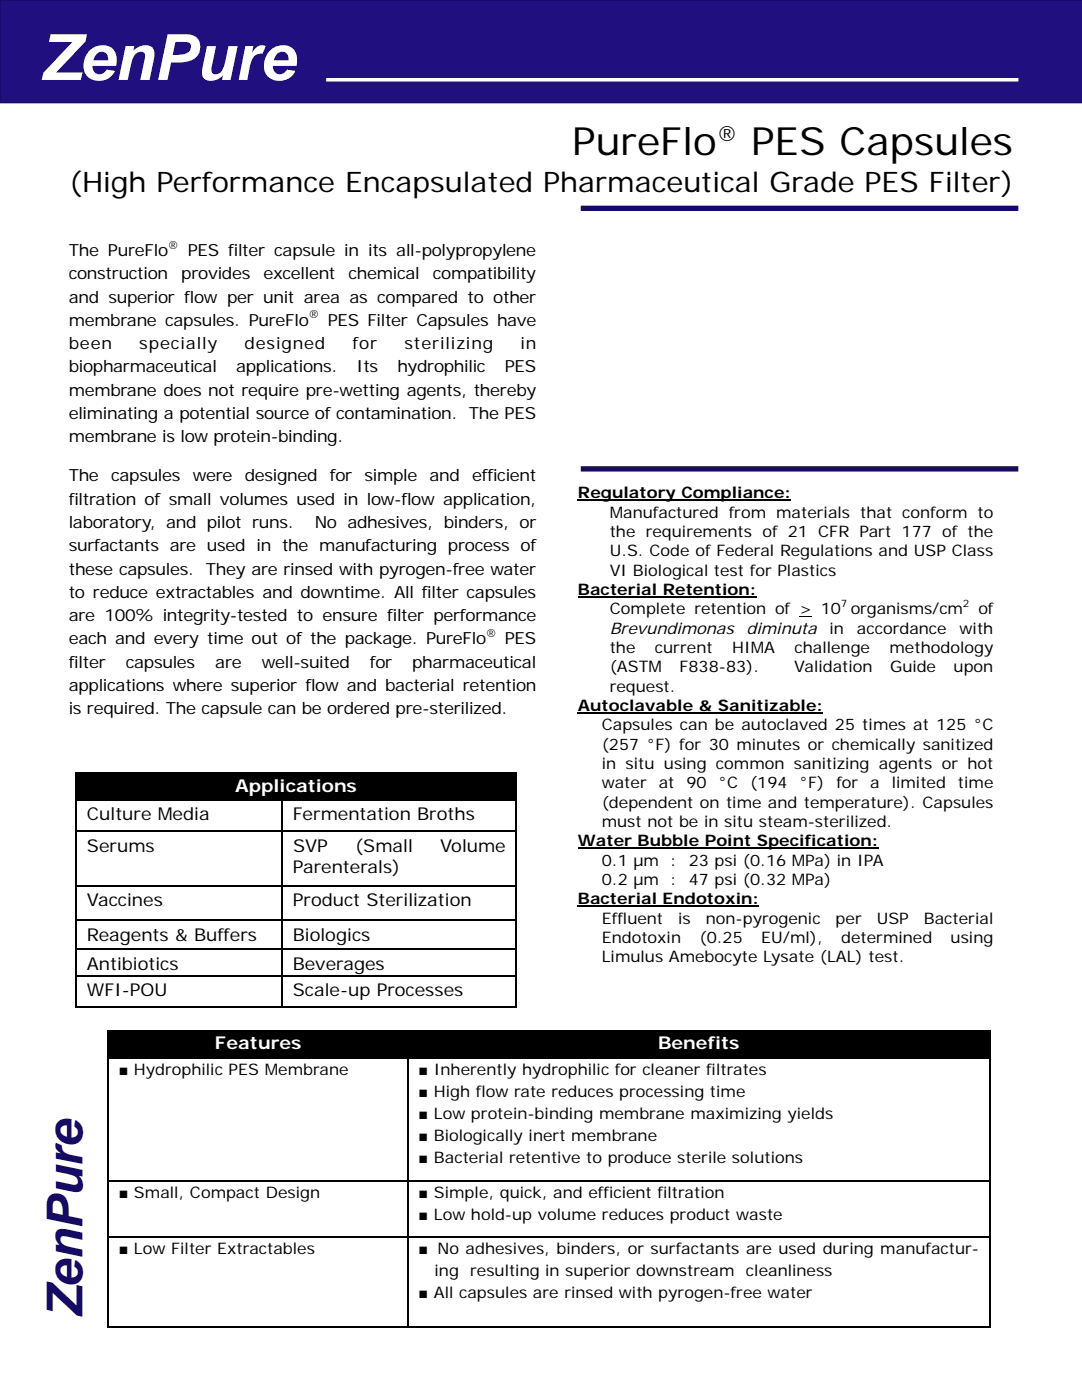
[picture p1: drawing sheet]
<svg xmlns="http://www.w3.org/2000/svg" width="216mm" height="279mm" viewBox="0 0 216 279" stroke-linecap="round" stroke-linejoin="round" font-family="sans-serif">
<defs><g id="words">
<text font-size="12.7" fill="#fff" x="8" y="16">ZenPure</text>
<text font-size="9.9" fill="#150a64" x="16.5" y="263.1" transform="rotate(-90 16.5 263.1)">ZenPure</text>
<g font-size="7.8">
<text x="114.2" y="31">PureFlo</text>
<text x="149.9" y="31">PES Capsules</text>
</g>
<text font-size="5.7" x="13.8" y="38.3">(High Performance Encapsulated Pharmaceutical Grade PES Filter)</text>
<text font-size="4.1" x="143" y="28.2">®</text>
<g font-size="3.5" fill="#fff">
<text x="46.9" y="158.1">Applications</text>
<text x="42.9" y="209.4">Features</text>
<text x="131.3" y="209.4">Benefits</text>
</g>
<g font-size="3.5">
<text x="17.3" y="163.6">Culture Media</text>
<text x="58.4" y="163.6">Fermentation Broths</text>
<text x="17.3" y="170">Serums</text>
<text x="58.5" y="170">SVP</text>
<text x="70.9" y="170">(Small</text>
<text x="87.8" y="170">Volume</text>
<text x="58.4" y="174.3">Parenterals)</text>
<text x="17.3" y="180.8">Vaccines</text>
<text x="58.4" y="180.8">Product Sterilization</text>
<text x="17.3" y="187.7">Reagents &amp; Buffers</text>
<text x="58.4" y="187.7">Biologics</text>
<text x="17.3" y="193.5">Antibiotics</text>
<text x="58.4" y="193.5">Beverages</text>
<text x="17.3" y="198.8">WFI-POU</text>
<text x="58.4" y="198.8">Scale-up Processes</text>
</g>
<g font-size="3.3">
<text x="13.7" y="51.1">The PureFlo</text>
<text x="37.5" y="51.1">PES filter capsule in its all-polypropylene</text>
<text x="13.7" y="55.8">construction</text>
<text x="36.2" y="55.8">provides</text>
<text x="52.6" y="55.8">excellent</text>
<text x="69.6" y="55.8">chemical</text>
<text x="86.4" y="55.8">compatibility</text>
<text x="13.7" y="60.4">and superior flow per unit area as compared to other</text>
<text x="13.7" y="65">membrane capsules. PureFlo</text>
<text x="65.4" y="65">PES Filter Capsules have</text>
<text x="13.7" y="69.7">been</text>
<text x="27.8" y="69.7">specially</text>
<text x="48.8" y="69.7">designed</text>
<text x="70.3" y="69.7">for</text>
<text x="80.7" y="69.7">sterilizing</text>
<text x="103.8" y="69.7">in</text>
<text x="13.7" y="74.3">biopharmaceutical</text>
<text x="47.1" y="74.3">applications.</text>
<text x="71.2" y="74.3">Its</text>
<text x="79.3" y="74.3">hydrophilic</text>
<text x="100.7" y="74.3">PES</text>
<text x="13.7" y="79">membrane does not require pre-wetting agents, thereby</text>
<text x="13.7" y="83.6">eliminating a potential source of contamination. The PES</text>
<text x="13.7" y="88.3">membrane is low protein-binding.</text>
<text x="13.7" y="96.1">The</text>
<text x="13.7" y="100.7">filtration of small volumes used in low-flow application,</text>
<text x="22.2" y="96.1">capsules</text>
<text x="38.5" y="96.1">were</text>
<text x="48.8" y="96.1">designed</text>
<text x="65.8" y="96.1">for</text>
<text x="72.7" y="96.1">simple</text>
<text x="85.7" y="96.1">and</text>
<text x="94.2" y="96.1">efficient</text>
<text x="13.7" y="105.4">laboratory, and pilot runs.</text>
<text x="62.8" y="105.4">No adhesives, binders, or</text>
<text x="13.7" y="110">surfactants are used in the manufacturing process of</text>
<text x="13.7" y="114.7">these capsules.</text>
<text x="13.7" y="119.3">to reduce extractables and downtime. All filter capsules</text>
<text x="41.1" y="114.7">They are rinsed with pyrogen-free water</text>
<text x="13.7" y="124">are 100% integrity-tested to ensure filter performance</text>
<text x="13.7" y="128.6">each and every time out of the package. PureFlo</text>
<text x="100.7" y="128.6">PES</text>
<text x="13.7" y="133.2">filter</text>
<text x="13.7" y="137.9">applications where superior flow and bacterial retention</text>
<text x="25.1" y="133.2">capsules</text>
<text x="43" y="133.2">are</text>
<text x="52.2" y="133.2">well-suited</text>
<text x="73.8" y="133.2">for</text>
<text x="82.2" y="133.2">pharmaceutical</text>
<text x="13.7" y="142.5">is required. The capsule can be ordered pre-sterilized.</text>
</g>
<g font-size="3.2">
<text x="115.3" y="99.4">Regulatory Compliance:</text>
<text x="121.7" y="103.3">Manufactured from materials that conform to</text>
<text x="121.7" y="107.2">the requirements of 21 CFR Part 177 of the</text>
<text x="121.7" y="111">U.S. Code of Federal Regulations and USP Class</text>
<text x="115.3" y="118.7">Bacterial Retention:</text>
<text x="121.7" y="114.9">VI Biological test for Plastics</text>
<text x="121.7" y="122.6">Complete retention of &gt; 10 organisms/cm</text>
<text x="195.2" y="122.6">of</text>
<text x="121.7" y="126.4">Brevundimonas</text>
<text x="121.7" y="130.3">the</text>
<text x="130.7" y="130.3">current</text>
<text x="146.1" y="130.3">HIMA</text>
<text x="149" y="126.4">diminuta</text>
<text x="158.5" y="130.3">challenge</text>
<text x="165.5" y="126.4">in</text>
<text x="171" y="126.4">accordance</text>
<text x="177.5" y="130.3">methodology</text>
<text x="191.5" y="126.4">with</text>
<text x="121.7" y="134.2">(ASTM</text>
<text x="135.6" y="134.2">F838-83).</text>
<text x="158.5" y="134.2">Validation</text>
<text x="177.6" y="134.2">Guide</text>
<text x="190.3" y="134.2">upon</text>
<text x="115.3" y="141.9">Autoclavable &amp; Sanitizable:</text>
<text x="121.7" y="138">request.</text>
<text x="120.1" y="145.8">Capsules can be autoclaved 25 times at 125 °C</text>
<text x="120.1" y="149.6">(257 °F) for 30 minutes or chemically sanitized</text>
<text x="120.1" y="153.5">in situ using common sanitizing agents or hot</text>
<text x="120.1" y="157.3">water</text>
<text x="120.1" y="161.2">(dependent on time and temperature). Capsules</text>
<text x="131.4" y="157.3">at</text>
<text x="137" y="157.3">90</text>
<text x="143.4" y="157.3">°C</text>
<text x="149.7" y="157.3">(194</text>
<text x="159.5" y="157.3">°F)</text>
<text x="166.9" y="157.3">for</text>
<text x="173.6" y="157.3">a</text>
<text x="177.9" y="157.3">limited</text>
<text x="191.1" y="157.3">time</text>
<text x="120.1" y="165">must not be in situ steam-sterilized.</text>
<text x="115.3" y="168.9">Water Bubble Point Specification:</text>
<text x="120.1" y="172.8">0.1 µm</text>
<text x="133.8" y="172.8">:</text>
<text x="137.4" y="172.8">23 psi (0.16 MPa) in IPA</text>
<text x="120.1" y="176.6">0.2 µm</text>
<text x="133.8" y="176.6">:</text>
<text x="137.4" y="176.6">47 psi (0.32 MPa)</text>
<text x="115.3" y="180.5">Bacterial Endotoxin:</text>
<text x="120.1" y="184.3">Effluent</text>
<text x="135.3" y="184.3">is</text>
<text x="140.8" y="184.3">non-pyrogenic</text>
<text x="166.7" y="184.3">per</text>
<text x="175" y="184.3">USP</text>
<text x="184.3" y="184.3">Bacterial</text>
<text x="120.1" y="188.2">Endotoxin</text>
<text x="139.6" y="188.2">(0.25</text>
<text x="151.9" y="188.2">EU/ml),</text>
<text x="167.9" y="188.2">determined</text>
<text x="189.7" y="188.2">using</text>
<text x="120.1" y="192">Limulus Amebocyte Lysate (LAL) test.</text>
<text x="23.7" y="214.6">■ Hydrophilic PES Membrane</text>
<text x="83.5" y="214.6">■ Inherently hydrophilic for cleaner filtrates</text>
<text x="83.5" y="219">■ High flow rate reduces processing time</text>
<text x="83.5" y="223.4">■ Low protein-binding membrane maximizing yields</text>
<text x="83.5" y="227.8">■ Biologically inert membrane</text>
<text x="83.5" y="232.2">■ Bacterial retentive to produce sterile solutions</text>
<text x="23.7" y="239.1">■ Small, Compact Design</text>
<text x="83.5" y="239.1">■ Simple, quick, and efficient filtration</text>
<text x="83.5" y="243.5">■ Low hold-up volume reduces product waste</text>
<text x="23.7" y="250.2">■ Low Filter Extractables</text>
<text x="83.5" y="250.2">■ No adhesives, binders, or surfactants are used during manufactur-</text>
<text x="86.7" y="254.6">ing</text>
<text x="93.8" y="254.6">resulting in superior downstream</text>
<text x="148.8" y="254.6">cleanliness</text>
<text x="83.5" y="259">■ All capsules are rinsed with pyrogen-free water</text>
</g>
<g font-size="2.2">
<text x="33.5" y="49.6">®</text>
<text x="61.6" y="63.5">®</text>
<text x="96.9" y="127.1">®</text>
</g>
<g font-size="2.1">
<text x="167.8" y="121.2">7</text>
<text x="192.2" y="121.2">2</text>
</g>
</g></defs>
<path d="M0 0h215.9v20.5h-215.9z" fill="#1f0f7f"/>
<path d="M215.9 0h-215.9v20.5h215.9" fill="none" stroke="#150a64" stroke-width=".26"/>
<path d="M65.1 15.9h138.1" fill="none" stroke="#fff" stroke-width=".71" stroke-linecap="butt"/>
<path d="M115.9 41.6h87.3M115.9 93.6h87.3" fill="none" stroke="#150a64" stroke-width="1.1" stroke-linecap="butt"/>
<path d="M115.3 99.8h42.5M115.3 119.1h35.6M115.3 142.3h48.9M115.3 169.3h59.9M115.3 180.8h36.1" fill="none" stroke="#000" stroke-width=".32"/>
<path d="M159.4 123h2.6" fill="none" stroke="#000" stroke-width=".2"/>
<path d="M15.1 154.2h88v5.4h-88zM21.4 205.5h60v5.7h-60zM81.4 205.5h116.2v5.7h-116.2z" fill="#000"/>
<g fill="none" stroke="#000" stroke-width=".36">
<path d="M15.1 154.4h88M15.3 154.2v46.6M15.4 159.6h87.4M56.4 159.8v41M102.9 154.2v46.6M15.4 165.9h87.4M15.4 176.8h87.4M15.4 183.7h87.4M15.4 189.5h87.4M15.4 194.8h87.4M15.1 200.9h88M21.4 205.7h176.2"/>
<path d="M21.6 205.5v59.1M21.8 211.2h175.5M81.5 205.9v58.7M197.5 205.5v59.1M21.8 235.7h175.5M21.8 246.8h175.5M21.4 264.8h176.2"/>
</g>
<use href="#words"/>
</svg>
